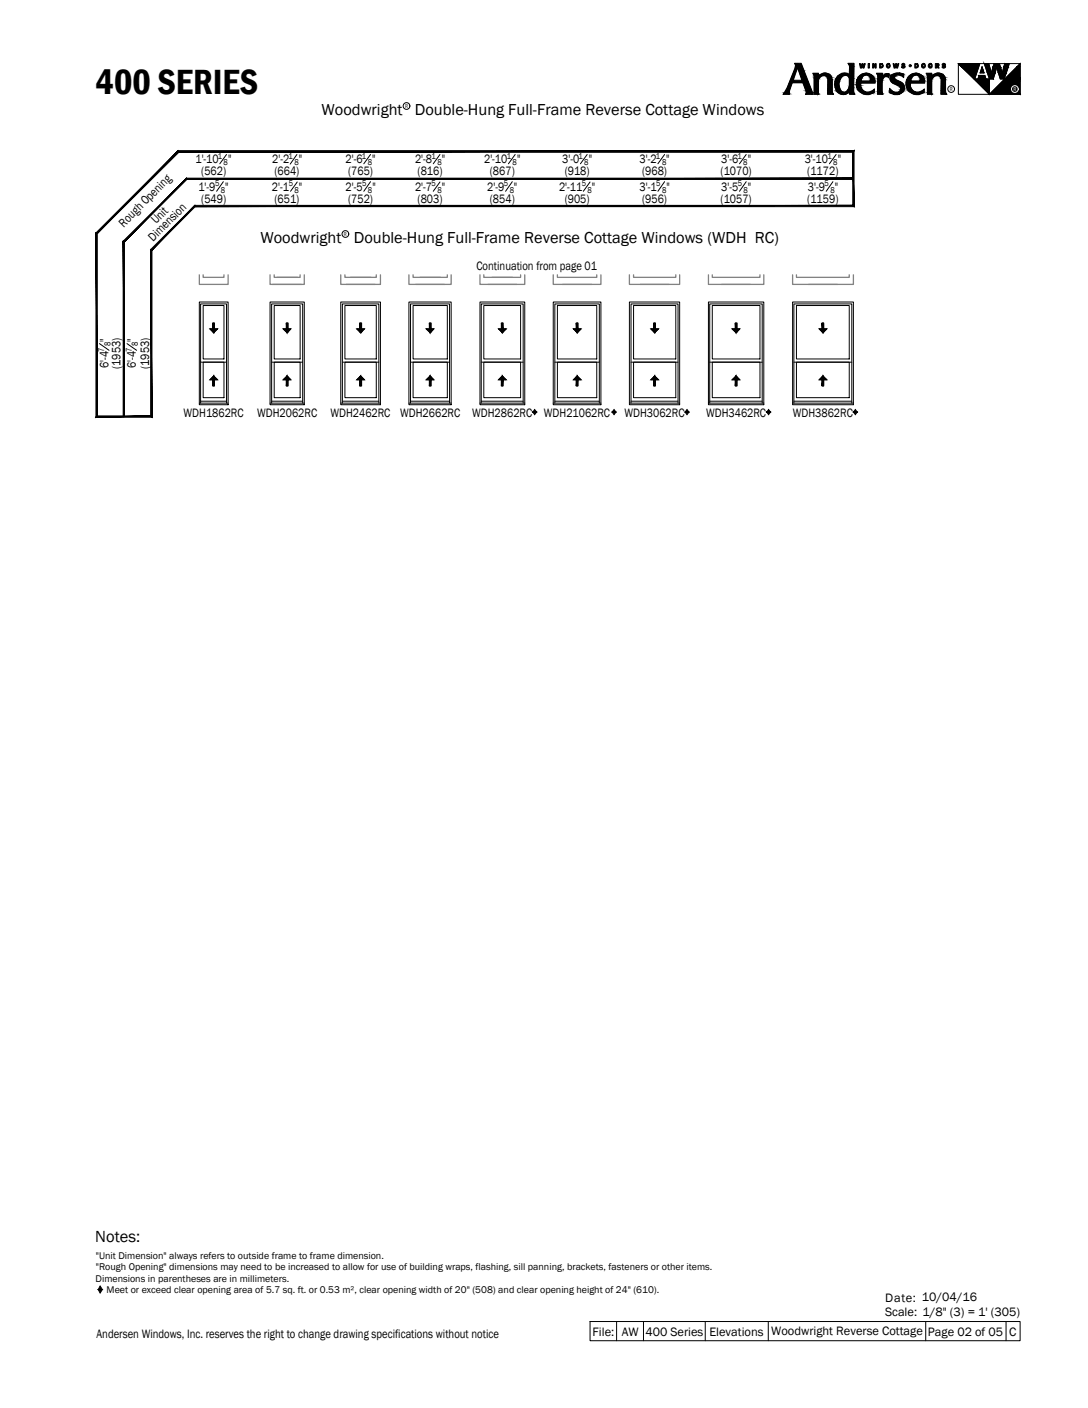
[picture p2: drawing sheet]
<svg xmlns="http://www.w3.org/2000/svg" width="216mm" height="279mm" viewBox="0 0 216 279" stroke-linecap="round" stroke-linejoin="round" font-family="sans-serif">
<defs><g id="words">
<text font-size="7.1" x="19" y="18.7">400 SERIES</text>
<text font-size="3.3" x="18.9" y="246.4">Notes:</text>
<g font-size="3.2">
<text x="63.8" y="22.8">Woodwright</text>
<text x="82.3" y="22.8">Double-Hung Full-Frame Reverse Cottage Windows</text>
<text x="51.7" y="48.2">Woodwright</text>
<text x="70.2" y="48.2">Double-Hung Full-Frame Reverse Cottage Windows (WDH RC)</text>
</g>
<g font-size="2.5">
<text x="38.8" y="32.4">1'-10</text>
<text x="39.9" y="34.8">(562)</text>
<text x="45.3" y="32.4">&quot;</text>
<text x="54" y="32.4">2'-2</text>
<text x="54.5" y="34.8">(664)</text>
<text x="59.3" y="32.4">&quot;</text>
<text x="68.6" y="32.4">2'-6</text>
<text x="69.1" y="34.8">(765)</text>
<text x="73.8" y="32.4">&quot;</text>
<text x="82.4" y="32.4">2'-8</text>
<text x="82.9" y="34.8">(816)</text>
<text x="87.7" y="32.4">&quot;</text>
<text x="96.1" y="32.4">2'-10</text>
<text x="97.2" y="34.8">(867)</text>
<text x="102.6" y="32.4">&quot;</text>
<text x="111.6" y="32.4">3'-0</text>
<text x="112.1" y="34.8">(918)</text>
<text x="116.8" y="32.4">&quot;</text>
<text x="126.9" y="32.4">3'-2</text>
<text x="127.4" y="34.8">(968)</text>
<text x="132.2" y="32.4">&quot;</text>
<text x="143" y="34.8">(1070)</text>
<text x="143.1" y="32.4">3'-6</text>
<text x="148.4" y="32.4">&quot;</text>
<text x="159.7" y="32.4">3'-10</text>
<text x="160.2" y="34.8">(1172)</text>
<text x="166.2" y="32.4">&quot;</text>
<text x="39.4" y="37.8">1'-9</text>
<text x="39.9" y="40.2">(549)</text>
<text x="44.7" y="37.8">&quot;</text>
<text x="54" y="37.8">2'-1</text>
<text x="54.5" y="40.2">(651)</text>
<text x="59.3" y="37.8">&quot;</text>
<text x="68.6" y="37.8">2'-5</text>
<text x="69.1" y="40.2">(752)</text>
<text x="73.9" y="37.8">&quot;</text>
<text x="82.4" y="37.8">2'-7</text>
<text x="82.9" y="40.2">(803)</text>
<text x="87.7" y="37.8">&quot;</text>
<text x="96.7" y="37.8">2'-9</text>
<text x="97.2" y="40.2">(854)</text>
<text x="102" y="37.8">&quot;</text>
<text x="110.9" y="37.8">2'-11</text>
<text x="112.1" y="40.2">(905)</text>
<text x="117.5" y="37.8">&quot;</text>
<text x="126.9" y="37.8">3'-1</text>
<text x="127.4" y="40.2">(956)</text>
<text x="132.3" y="37.8">&quot;</text>
<text x="143" y="40.2">(1057)</text>
<text x="143.1" y="37.8">3'-5</text>
<text x="148.4" y="37.8">&quot;</text>
<text x="160.2" y="40.2">(1159)</text>
<text x="160.3" y="37.8">3'-9</text>
<text x="165.7" y="37.8">&quot;</text>
<text x="24.6" y="45.2" transform="rotate(-45 24.6 45.2)">Rough Opening</text>
<text x="30.4" y="48" transform="rotate(-45 30.4 48)">Dimension</text>
<text x="31" y="44.5" transform="rotate(-45 31 44.5)">Unit</text>
<text x="94.5" y="53.6">Continuation from page 01</text>
<text x="21.5" y="67.8" transform="rotate(-90 21.5 67.8)">&quot;</text>
<text x="27" y="67.8" transform="rotate(-90 27 67.8)">&quot;</text>
<text x="21.5" y="73.1" transform="rotate(-90 21.5 73.1)">6'-4</text>
<text x="23.9" y="73.2" transform="rotate(-90 23.9 73.2)">(1953)</text>
<text x="27" y="73.1" transform="rotate(-90 27 73.1)">6'-4</text>
<text x="29.6" y="73.2" transform="rotate(-90 29.6 73.2)">(1953)</text>
<text x="36.4" y="82.7">WDH1862RC</text>
<text x="51" y="82.7">WDH2062RC</text>
<text x="65.6" y="82.7">WDH2462RC</text>
<text x="79.4" y="82.7">WDH2662RC</text>
<text x="93.7" y="82.7">WDH2862RC</text>
<text x="107.9" y="82.7">WDH21062RC</text>
<text x="123.9" y="82.7">WDH3062RC</text>
<text x="140.1" y="82.7">WDH3462RC</text>
<text x="157.3" y="82.7">WDH3862RC</text>
<text x="175.6" y="258.3">Date: 10/04/16</text>
<text x="175.6" y="261.1">Scale: 1/8&quot; (3) = 1' (305)</text>
<text x="19.2" y="265.6">Andersen Windows, Inc. reserves the right to change drawing specifications without notice</text>
<text x="117.6" y="265">File:</text>
<text x="123.4" y="265">AW</text>
<text x="128.1" y="265">400 Series</text>
<text x="140.8" y="265">Elevations</text>
<text x="153" y="265">Woodwright Reverse Cottage</text>
<text x="184.1" y="265">Page 02 of 05</text>
<text x="200.3" y="265">C</text>
</g>
<g font-size="2">
<text x="19" y="249.9">&quot;Unit Dimension&quot; always refers to outside frame to frame dimension.</text>
<text x="19" y="254.3">Dimensions in parentheses are in millimeters.</text>
<text x="19" y="252.1">&quot;Rough Opening&quot; dimensions may need to be increased to allow for use of building wraps, flashing, sill panning, brackets, fasteners or other items.</text>
<text x="21.2" y="256.5">Meet or exceed clear opening area of 5.7 sq. ft. or 0.53 m², clear opening width of 20&quot; (508) and clear opening height of 24&quot; (610).</text>
</g>
<g font-size="1.7">
<text x="43.2" y="31.5">1</text>
<text x="44.4" y="32.8">8</text>
<text x="57.3" y="31.6">1</text>
<text x="58.4" y="32.8">8</text>
<text x="71.8" y="31.5">1</text>
<text x="73" y="32.8">8</text>
<text x="85.7" y="31.5">1</text>
<text x="86.8" y="32.8">8</text>
<text x="100.6" y="31.5">1</text>
<text x="101.7" y="32.8">8</text>
<text x="114.8" y="31.5">1</text>
<text x="115.9" y="32.8">8</text>
<text x="130.2" y="31.5">1</text>
<text x="131.4" y="32.8">8</text>
<text x="146.4" y="31.5">1</text>
<text x="147.5" y="32.8">8</text>
<text x="164.2" y="31.5">1</text>
<text x="165.3" y="32.8">8</text>
<text x="42.7" y="37">5</text>
<text x="43.8" y="38.2">8</text>
<text x="57.3" y="37">5</text>
<text x="58.4" y="38.2">8</text>
<text x="71.9" y="37">5</text>
<text x="73" y="38.2">8</text>
<text x="85.7" y="37">5</text>
<text x="86.8" y="38.2">8</text>
<text x="100" y="37">5</text>
<text x="101.1" y="38.2">8</text>
<text x="115.4" y="37">5</text>
<text x="116.6" y="38.2">8</text>
<text x="130.2" y="37">5</text>
<text x="131.4" y="38.2">8</text>
<text x="146.4" y="37">5</text>
<text x="147.6" y="38.2">8</text>
<text x="163.6" y="37">5</text>
<text x="164.8" y="38.2">8</text>
<text x="20.7" y="69.8" transform="rotate(-90 20.7 69.8)">7</text>
<text x="21.9" y="68.7" transform="rotate(-90 21.9 68.7)">8</text>
<text x="26.2" y="69.8" transform="rotate(-90 26.2 69.8)">7</text>
<text x="27.4" y="68.7" transform="rotate(-90 27.4 68.7)">8</text>
</g>
<g font-size="1.1">
<text x="80.4" y="21.4">R</text>
<text x="188.5" y="18.1">R</text>
<text x="68.3" y="46.8">R</text>
</g>
<text font-size="1.1" fill="#fafafa" x="201.1" y="18.1">R</text>
</g></defs>
<!-- layer: A-ELEV-GLAZ-SIGHTLINES -->
<g fill="none" stroke="#000" stroke-width=".2">
<path d="M39.6 59.9h5.7v20.4h-5.7zM53.6 59.9h6.8v20.4h-6.8zM67.6 59.9h7.9v20.4h-7.9zM81.1 59.9h8.4v20.4h-8.4zM95.2 59.9h8.9v20.4h-8.9zM109.8 59.9h9.4v20.4h-9.4zM124.9 59.9h10v20.4h-10zM140.6 59.9h11v20.4h-11zM157.3 59.9h12v20.4h-12zM39.6 80h5.7M39.8 80v-19.7h5.2v19.7M39.8 79.6h5.2"/>
<path d="M39.8 71.9h5.2M40.3 71.9h4.1v7h-4.1zM40.3 60.6h4.1v10.6h-4.1zM53.6 80h6.8M53.9 80v-19.7h6.2v19.7M53.9 79.6h6.2M53.9 71.9h6.2M54.4 71.9h5.2v7h-5.2zM54.4 60.6h5.2v10.6h-5.2zM67.6 80h7.9M67.9 80v-19.7h7.3v19.7M67.9 79.6h7.3"/>
<path d="M67.9 71.9h7.3M68.4 71.9h6.3v7h-6.3zM68.4 60.6h6.3v10.6h-6.3zM81.1 80h8.4M81.5 80v-19.7h7.7v19.7M81.5 79.6h7.7M81.5 71.9h7.7M82 71.9h6.8v7h-6.8zM82 60.6h6.8v10.6h-6.8zM95.2 80h8.9M95.5 80v-19.7h8.3v19.7M95.5 79.6h8.3"/>
<path d="M95.5 71.9h8.3M96 71.9h7.3v7h-7.3zM96 60.6h7.3v10.6h-7.3zM109.8 80h9.4M110.1 80v-19.7h8.8v19.7M110.1 79.6h8.8M110.1 71.9h8.8M110.6 71.9h7.8v7h-7.8zM110.6 60.6h7.8v10.6h-7.8zM124.9 80h10M125.2 80v-19.7h9.3v19.7M125.2 79.6h9.3"/>
<path d="M125.2 71.9h9.3M125.7 71.9h8.4v7h-8.4zM125.7 60.6h8.4v10.6h-8.4zM140.6 80h11M140.8 80v-19.7h10.4v19.7M140.8 79.6h10.4M140.8 71.9h10.4M141.3 71.9h9.5v7h-9.5zM141.3 60.6h9.5v10.6h-9.5zM157.3 80h12M157.5 80v-19.7h11.5v19.7M157.5 79.6h11.5"/>
<path d="M157.5 71.9h11.5M158 71.9h10.5v7h-10.5zM158 60.6h10.5v10.6h-10.5z"/>
</g>
<!-- layer: A-ANNO-TEXT -->
<g fill="none" stroke="#000" stroke-width=".2">
<path d="M157.7 12.6h1.3l2.4 6.1h-1.6l.1-.6-.6-1.7h-2.1l-.5 1.5v.8h-1.3l.8-1.3 1.5-3.8 .2-.7zM157.9 12.7h1l2.4 6h-1.4l.1-.6-.6-1.7h-2.2l-.6 1.5v.8h-1.1l.8-1.3 1.5-3.8zM157.9 12.7h1l2.3 5.9h-1.1v-.5l-.7-1.8h-2.3l-.5 1.6-.1 .7h-.8l.6-1.2 1.6-3.8zM158.3 13.4l.8 2.5h-1.7zM158.3 13.1l1 3h-2zM158.3 12.8l1.1 3.3h-2.2zM161.3 14.5h1.1v.5a1.53 1.53 0 0 1 1.7-.5 1.53 1.53 0 0 1 1.1 1.4v2.1l.2 .7h-1.2l.1-2.9a.93 .93 0 0 0-1.1-.8 .93 .93 0 0 0-.8 1.1v2.4l.2 .2h-1.1v-3.6zM161.4 14.6h1l-.1 .6 .5-.4a1.4 1.4 0 0 1 1.5-.1 1.4 1.4 0 0 1 .8 1.2v2.1l.2 .7h-1v-2.9a.99 .99 0 0 0-1.1-.9 .99 .99 0 0 0-.8 1.2v2.6h-.8v-3.6zM161.6 14.7h.6v.7a1.54 1.54 0 0 1 2.8 .1l.2 3.1h-.8v-2.8a1.06 1.06 0 0 0-1.2-1 1.06 1.06 0 0 0-.9 1.3v2.5h-.6zM166.9 15.2a1.02 1.02 0 0 1 1.7 .3v1.6a1.31 1.31 0 0 1-1.5 1.3 2.32 2.32 0 0 1-.2-3.2zM166.9 15.3a.94 .94 0 0 1 1.7 .2v1.6a1.52 1.52 0 0 1-1.1 1.3 1.41 1.41 0 0 1-1.1-1.7l.2-.8zM167 15.4a.87 .87 0 0 1 1.4-.1 2.56 2.56 0 0 1-.6 2.9h-.6a2.01 2.01 0 0 1-.2-2.8z"/>
<path d="M168.3 12.6h1.2l-.1 5.5 .3 .6h-1.1v-.7a1.51 1.51 0 0 1-1.6 .8 1.51 1.51 0 0 1-1.3-1.4 2.04 2.04 0 0 1 .5-2.3 2.04 2.04 0 0 1 2.3-.3l.1-1.6zM168.4 12.7h1l-.1 5.4 .2 .6h-.9v-1.1l-.3 .7a1.5 1.5 0 0 1-2.5-.9 2.02 2.02 0 0 1 .3-2.1 2.02 2.02 0 0 1 2-.6l.5 .2v-1.7zM168.6 12.7h.7v5.4l.1 .5h-.7l.1-1.2-.6 .9a1.46 1.46 0 0 1-2.3-.9 1.96 1.96 0 0 1 2.2-2.7l.6 .3v-1.8zM170.3 15.3a1.84 1.84 0 0 1 2.2-.7 1.84 1.84 0 0 1 1.2 1.9h-2.9a1.51 1.51 0 0 0 .9 1.7 1.51 1.51 0 0 0 1.8-.6v.7a2.22 2.22 0 0 1-3-.1 2.22 2.22 0 0 1-.2-2.9zM170.4 15.3a1.77 1.77 0 0 1 2-.7 1.77 1.77 0 0 1 1.2 1.8h-2.9a1.58 1.58 0 0 0 .9 1.8 1.58 1.58 0 0 0 1.9-.4l-.1 .5a2.15 2.15 0 0 1-2.8-.2 2.15 2.15 0 0 1-.2-2.8zM170.4 15.4a1.7 1.7 0 0 1 2-.7 1.7 1.7 0 0 1 1.1 1.7h-2.8a1.64 1.64 0 0 0 .7 1.8 1.64 1.64 0 0 0 1.9-.2v.3a2.09 2.09 0 0 1-2.7-.2 2.09 2.09 0 0 1-.2-2.7zM170.6 12.6h.1l.2 .6 .2-.6h.2l.1 .6 .1-.6h.2l-.3 .9h-.1l-.2-.6-.1 .6h-.3zM170.6 12.6l.3 .9 .2-.9 .3 .9 .2-.9M171.2 15.1a.89 .89 0 0 1 1.2-.2 .89 .89 0 0 1 .2 1.2l-1.9 .1zM171.2 15a.96 .96 0 0 1 1.3-.1 .96 .96 0 0 1 .2 1.3h-2.1zM171.3 15.2a.84 .84 0 0 1 1-.2 .84 .84 0 0 1 .3 1.1h-1.7zM172.3 12.6h.2v.9h-.2z"/>
<path d="M172.4 12.6v.9M173.2 12.6h.2l.3 .5v-.5h.2v.9h-.2l-.4-.6v.6h-.1zM173.8 12.6v.9l-.5-.9v.9M173.9 14.5h1.2v.7a1.04 1.04 0 0 1 1.4-.5l-.1 .8-.3-.3a.87 .87 0 0 0-1 1v1.9l.2 .6h-1.2l.1-3.5zM174 14.6h1v.8a1.22 1.22 0 0 1 1.4-.7l-.1 .6a.87 .87 0 0 0-1 0 .87 .87 0 0 0-.3 .9v1.9l.1 .6h-.9v-3.5zM174.2 14.7h.7v.9a1.38 1.38 0 0 1 1.2-.9h.2v.5a.94 .94 0 0 0-1 .1 .94 .94 0 0 0-.4 .9l.1 2.4h-.8l.2-3.4zM174.6 12.6h.3a.44 .44 0 0 1 .4 .5 .44 .44 0 0 1-.4 .4h-.3zM174.6 12.7a.45 .45 0 0 1 .6 .4l-.2 .3h-.4zM174.7 12.7a.29 .29 0 0 1 .4 .3 .29 .29 0 0 1-.4 .3zM176 12.8a.33 .33 0 0 1 .5 0 .33 .33 0 0 1-.1 .5 .33 .33 0 0 1-.4-.2zM176 12.7a.42 .42 0 0 1 .6 .1 .42 .42 0 0 1-.1 .6 .42 .42 0 0 1-.6-.2zM176.1 12.7a.29 .29 0 0 1 .3 .3 .29 .29 0 0 1-.3 .3z"/>
<path d="M176.8 15a2.45 2.45 0 0 1 2.6-.3l-.1 .7a1.06 1.06 0 0 0-1.8 0l.2 .3 .8 .4a1.37 1.37 0 0 1 1 1.7 1.37 1.37 0 0 1-1.6 1h-.4l-1-.4v-.9a1.35 1.35 0 0 0 2.1 .5l.1-.6-.7-.5a1.83 1.83 0 0 1-1.4-1.2zM176.8 15a2.52 2.52 0 0 1 2.5-.3v.5a1.2 1.2 0 0 0-1.8 0 .52 .52 0 0 0 .4 .7l.5 .3a1.3 1.3 0 0 1 1 1.5 1.3 1.3 0 0 1-1.5 1h-.4l-.9-.4v-.6a1.4 1.4 0 0 0 2.1 .3v-.6a1.94 1.94 0 0 0-1.5-.9 .96 .96 0 0 1-.4-1.5zM176.9 15a2.51 2.51 0 0 1 2.3-.2v.3a1.28 1.28 0 0 0-1.8 .1 .62 .62 0 0 0 .5 .8l.5 .2a1.24 1.24 0 0 1 .9 1.5 1.24 1.24 0 0 1-1.4 1l-.4-.1a.68 .68 0 0 1-.9-.7 1.29 1.29 0 0 0 2.2 0l.1-.4a.92 .92 0 0 0-.8-.7 2.3 2.3 0 0 1-1.3-.9l-.1-.4zM177.2 12.6h.2l.1 .6 .2-.6h.2l.1 .6 .2-.6h.2l-.3 .9h-.2l-.1-.6-.1 .6h-.3zM177.3 12.6l.2 .9 .3-.9 .2 .9 .3-.9M178.9 12.7a.34 .34 0 0 1 .4-.1 .34 .34 0 0 1 .3 .2l-.5-.1 .1 .2a.35 .35 0 0 1 .3 .5 .35 .35 0 0 1-.6 0v-.1l.2-.1 .3 .1-.1-.2-.4-.2zM179.5 12.8a.24 .24 0 0 0-.2-.1 .24 .24 0 0 0-.2 .2l.4 .2v.2l-.4 .1-.1-.1M180.2 15.3a1.81 1.81 0 0 1 2.1-.7 1.81 1.81 0 0 1 1.2 1.9h-2.8a1.45 1.45 0 0 0 .6 1.6 1.45 1.45 0 0 0 1.8-.1l.3-.4v.7a2.21 2.21 0 0 1-3-.1 2.21 2.21 0 0 1-.2-2.9zM180.3 15.3a1.74 1.74 0 0 1 2-.7 1.74 1.74 0 0 1 1.1 1.8h-2.7a1.55 1.55 0 0 0 .7 1.8 1.55 1.55 0 0 0 1.9-.4v.5a2.15 2.15 0 0 1-2.8-.2 2.15 2.15 0 0 1-.2-2.8zM180.3 15.4a1.65 1.65 0 0 1 2-.8 1.65 1.65 0 0 1 1.1 1.8h-2.9a1.67 1.67 0 0 0 .8 1.8 1.67 1.67 0 0 0 2-.2v.3a2.09 2.09 0 0 1-2.8-.2 2.09 2.09 0 0 1-.2-2.7zM181 15a1.04 1.04 0 0 1 1.3-.1 1.04 1.04 0 0 1 .4 1.2l-.4 .1h-1.8zM181.1 15.1a.9 .9 0 0 1 1.2-.1 .9 .9 0 0 1 .3 1.1l-1.9 .1 .1-.7z"/>
<path d="M181.2 15.2a.81 .81 0 0 1 1-.2 .81 .81 0 0 1 .3 1.1h-1.8zM181.5 12.6h.4a.45 .45 0 0 1 .3 .5 .45 .45 0 0 1-.3 .4h-.4zM181.6 12.7a.45 .45 0 0 1 .6 .4l-.2 .3h-.4zM181.7 12.7a.29 .29 0 0 1 .3 .3 .29 .29 0 0 1-.3 .3zM182.9 12.8a.42 .42 0 0 1 .6 0 .42 .42 0 0 1 0 .6 .42 .42 0 0 1-.6-.1zM183.1 12.7a.29 .29 0 0 1 .3 .3 .29 .29 0 0 1-.3 .3zM183.8 14.5h1.1v.5a1.53 1.53 0 0 1 1.7-.5 1.53 1.53 0 0 1 1 1.4v2.1l.3 .7h-1.2v-2.9a.93 .93 0 0 0-1-.8 .93 .93 0 0 0-.8 1.1v2.4l.1 .2h-1v-3.6zM184 14.6h.8v.6a1.49 1.49 0 0 1 1.7-.7 1.49 1.49 0 0 1 1.1 1.4v2.1l.2 .7h-1v-2.9a.99 .99 0 0 0-1.1-.9 .99 .99 0 0 0-.9 1.2l.1 2.6h-.8v-3.6zM184.1 14.7h.7l-.1 .7a1.54 1.54 0 0 1 2.7 .1l.2 3.1h-.7v-2.8a1.06 1.06 0 0 0-1.2-1 1.06 1.06 0 0 0-.9 1.3v2.5h-.7zM184.3 12.7a.44 .44 0 0 1 .7 .3 .44 .44 0 0 1-.5 .5l-.3-.3zM184.4 12.7a.33 .33 0 0 1 .4 .1 .33 .33 0 0 1 0 .5 .33 .33 0 0 1-.5 0zM184.5 12.7a.29 .29 0 0 1 .3 .3 .29 .29 0 0 1-.3 .3z"/>
<path d="M185.6 12.6l.7 .1 .1 .2-.2 .2 .2 .4h-.3l-.1-.4h-.1v.4h-.3zM185.7 13.1h.3l.2-.4h-.5v.8M185.9 12.7h.1l.1 .2-.2 .1zM186 13.1l.2 .4M187 12.7a.37 .37 0 0 1 .6 .1l-.4-.1v.2a.34 .34 0 0 1 .4 .2 .34 .34 0 0 1-.3 .4 .34 .34 0 0 1-.4-.2h.5v-.1l-.4-.2zM187.5 12.8l-.1-.1-.3 .1v.2l.4 .1a.26 .26 0 0 1-.2 .3 .26 .26 0 0 1-.3-.1M190.2 12.6l6.1 6.1 6.1-6.1v6.1h-12.2zM190.2 12.6h12.2M194.4 12.6l-1 3.1h.6l.3-.7h1.1l.2 .7h.7M194.9 13.3l.4 1.2h-.8zM195.3 12.6l1 3.1M196.2 12.6l.5 1.9 .6-1.9"/>
<path d="M196.3 15.7v3M198.3 12.6l.6 1.9 .5-1.9M200.3 12.6l-1 3.1h-.8l-.7-2.4-.7 2.4h-.8M44.3 36.1l-1.3 1.9M45 30.7l-1.4 1.8M58.9 30.7l-1.3 1.9M59 36.1l-1.3 1.9M73.5 36.1l-1.3 1.9M73.5 30.7l-1.3 1.8M87.3 36.1l-1.3 1.9M87.3 30.7l-1.3 1.8M101.7 36.1l-1.4 1.9"/>
<path d="M102.2 30.7l-1.3 1.8M116.5 30.7l-1.3 1.8M117.1 36.1l-1.3 1.9M131.9 36.1l-1.4 1.9M131.9 30.7l-1.4 1.8M148.1 36.1l-1.4 1.9M148.1 30.7l-1.4 1.8M165.3 36.1l-1.4 1.9M165.9 30.7l-1.3 1.8M19.7 68.2l1.9 1.3M25.2 68.2l1.9 1.3M117.1 262.2h85.3v3.9h-85.3z"/>
<path d="M122.4 262.2v3.9M127.7 262.2v3.9M139.9 262.2v3.9M152.5 262.2v3.9M183.7 262.2v3.9M199.6 262.2v3.9"/>
<circle cx="180.6" cy="13" r=".22"/>
<circle cx="180.6" cy="13" r=".1"/>
<circle cx="183.2" cy="13.1" r=".35"/>
<circle cx="188.7" cy="17.7" r=".67"/>
<circle cx="80.7" cy="21" r=".67"/>
<circle cx="68.5" cy="46.4" r=".67"/>
</g>
<g fill="#000" stroke="#000" stroke-width=".2">
<path d="M163.5 14.7h.4zM166.9 18.6h.9zM166.9 18.6l.5 .1zM175 15.5h.1zM176 14.7h.3zM178.2 14.6l.1 .1zM181.7 18.6h.6zM181.7 18.6l.2 .1zM183.1 18.1l.2-.1zM186 14.7h.4zM193.3 15.7h3v3zM202.4 12.6v.7h-.6z"/>
<path d="M156.1 18l.4 .3v-.3zM156.1 18l.4 .3h-.6z"/>
<path d="M155.9 18.3l.6 .1v-.1zM155.9 18.3l.6 .1h-.7z"/>
<path d="M155.8 18.4l.7 .2v-.2zM155.8 18.4l.7 .2h-.8z"/>
<path d="M156.1 17.9h.5zM156.1 17.9l.4 .1z"/>
<path d="M156.3 17.4l.3 .5 .1-.5zM156.3 17.4l.3 .5h-.5z"/>
<path d="M156.8 16.3l-.1 1.1 .4-1.1zM156.8 16.3l-.1 1.1h-.4z"/>
<path d="M157.9 13.6l-.7 2.5 .8-2.5zM157.9 13.6l-.7 2.5h-.3z"/>
<path d="M157.9 13.3l.1 .3 .1-.3zM157.9 13.3l.1 .3h-.1z"/>
<path d="M158 12.9l.1 .4 .1-.4zM158 12.9l.1 .4h-.2z"/>
<path d="M158 12.8l.2 .1 .1-.1zM158 12.8l.2 .1h-.2z"/>
<path d="M158 12.7l.9 .1zM158 12.7l.9 .1z"/>
<path d="M158.3 12.8l.7 .1-.1-.1zM158.3 12.8l.7 .1h-.6z"/>
<path d="M158.4 12.9l.9 .7-.3-.7zM158.4 12.9l.9 .7h-.8z"/>
<path d="M158.5 13.6l.8 .3v-.3zM158.5 13.6l.8 .3h-.7z"/>
<path d="M158.6 13.9l1.6 2.2-.9-2.2zM158.6 13.9l1.6 2.2h-.8z"/>
<path d="M156.9 16.1l3.4 .2-.1-.2zM156.9 16.1l3.4 .2h-3.5z"/>
<path d="M159.4 16.3l1.6 1.8-.7-1.8zM159.4 16.3l1.6 1.8h-.9z"/>
<path d="M160.1 18.1l1 .2-.1-.2zM160.1 18.1l1 .2h-1z"/>
<path d="M160.1 18.3l1.1 .2-.1-.2zM160.1 18.3l1.1 .2h-1.1z"/>
<path d="M160.1 18.5l1.1 .1v-.1zM160.1 18.5l1.1 .1h-1.1z"/>
<path d="M161.6 14.7l.6 .1v-.1zM161.6 14.7l.6 .1h-.6z"/>
<path d="M161.6 14.8l.6 .3v-.3zM161.6 14.8l.6 .3h-.5z"/>
<path d="M161.7 15.1l.5 .3v-.3zM161.7 15.1l.5 .3h-.5z"/>
<path d="M161.7 18.4l.6 .2-.1-.2zM161.7 18.4l.6 .2h-.6z"/>
<path d="M161.7 16.1l.5 2.3 .1-2.3zM161.7 16.1l.5 2.3h-.5z"/>
<path d="M161.7 15.6l.6 .5 .1-.5zM161.7 15.6l.6 .5h-.6z"/>
<path d="M161.7 15.4l.7 .2 .2-.2zM161.7 15.4l.7 .2h-.7z"/>
<path d="M162.4 15.2l.2 .2v-.2zM162.2 15.4l.2-.2 .2 .2z"/>
<path d="M162.7 15l-.1 .2 .4-.2zM162.4 15.2l.3-.2-.1 .2z"/>
<path d="M163.2 14.7h1zM163.2 14.7h1z"/>
<path d="M162.8 14.9h.5zM162.8 14.9h.6z"/>
<path d="M162.8 14.9h.5zM162.8 14.9l.2 .1z"/>
<path d="M162.9 14.8h.5zM162.9 14.8l.5 .1z"/>
<path d="M163.5 14.7h.7zM163.2 14.7h1z"/>
<path d="M163.2 14.7l1.3 .1zM162.9 14.8l.3-.1 1.3 .1z"/>
<path d="M162.9 14.8h1.7zM162.9 14.8h1.7z"/>
<path d="M163.4 14.8l1.2 .1zM163.4 14.8l1.2 .1z"/>
<path d="M163.6 14.9h1zM163.6 14.9h1z"/>
<path d="M163.8 14.9l.9 .1-.1-.1zM163.8 14.9l.9 .1z"/>
<path d="M164 15l.8 .1zM164 15l.8 .1z"/>
<path d="M164.1 15.1l.8 .2-.1-.2zM164.1 15.1l.8 .2h-.7z"/>
<path d="M164.2 15.3l.8 .1-.1-.1zM164.2 15.3l.8 .1h-.7z"/>
<path d="M164.3 15.4l.7 .1v-.1zM164.3 15.4l.7 .1h-.7z"/>
<path d="M164.3 15.5l.7 .3v-.3zM164.3 15.5l.7 .3h-.6z"/>
<path d="M164.4 15.8l.6 .1zM164.4 15.8l.6 .1z"/>
<path d="M164.4 15.9l.6 2.1v-2.1zM164.4 15.9l.6 2.1h-.6z"/>
<path d="M164.4 18l.7 .5-.1-.5zM164.4 18l.7 .5h-.7z"/>
<path d="M164.4 18.5l.8 .1-.1-.1zM164.4 18.5l.8 .1h-.8z"/>
<path d="M165.7 16.7l.7 .1v-.1zM165.7 16.7l.7 .1h-.7z"/>
<path d="M165.7 16.8l.8 .6-.1-.6zM165.7 16.8l.8 .6h-.6z"/>
<path d="M165.9 15.9l.6 .3v-.3zM165.9 15.9l.6 .3h-.7z"/>
<path d="M165.8 16.2l.6 .5 .1-.5zM165.8 16.2l.6 .5h-.7z"/>
<path d="M165.9 17.4h.6zM165.9 17.4h.6z"/>
<path d="M165.9 17.4l.8 .6-.2-.6zM165.9 17.4l.8 .6h-.6z"/>
<path d="M166 15.7l.5 .2 .2-.2zM166 15.7l.5 .2h-.6z"/>
<path d="M166.1 18l.7 .1-.1-.1zM166.1 18l.7 .1h-.5z"/>
<path d="M166.3 18.1l.8 .2-.3-.2zM166.3 18.1l.8 .2h-.6z"/>
<path d="M166.3 15.2h.6zM166.3 15.2h.6z"/>
<path d="M166.3 15.2l.4 .5 .2-.5zM166.3 15.2l.4 .5h-.7z"/>
<path d="M166.5 18.3l.6 .1zM166.5 18.3l.6 .1z"/>
<path d="M166.6 18.4l.8 .1zM166.6 18.4l.8 .1z"/>
<path d="M166.7 14.9h.6zM166.7 14.9h.7z"/>
<path d="M166.7 14.9l.2 .3 .4-.3zM166.3 15.2l.4-.3 .2 .3z"/>
<path d="M166.7 18.5h.8zM166.7 18.5h.8z"/>
<path d="M166.9 14.8h.9zM166.7 14.9h.7z"/>
<path d="M166.9 18.5l.9 .1zM166.9 18.5l.9 .1z"/>
<path d="M167.6 14.6l.4 .1zM167.1 14.7h.9z"/>
<path d="M167.1 14.7h1zM167.1 14.7h1z"/>
<path d="M166.7 18.5h1.3zM166.7 18.5h1.1z"/>
<path d="M167.6 18.5h.4zM167.5 18.5h.5z"/>
<path d="M167.1 14.7l1.2 .1-.2-.1zM166.9 14.8l.2-.1 1.2 .1z"/>
<path d="M167.8 18.4h.3zM167.6 18.5h.4z"/>
<path d="M168 18.3l.1 .1 .1-.1zM168 18.3l.1 .1h-.3z"/>
<path d="M167.8 14.8l.7 .1zM167.8 14.8l.7 .1z"/>
<path d="M168.1 18.1l.1 .2 .1-.2zM168 18.3l.1-.2 .1 .2z"/>
<path d="M168.3 14.9l.3 .1zM168.3 14.9l.3 .1z"/>
<path d="M168.5 17.7l-.2 .4zM168.5 17.7l-.4 .4z"/>
<path d="M168.7 15h.6zM168.7 15h.6z"/>
<path d="M168.4 15h.3zM168.4 15h.3z"/>
<path d="M168.6 17.4h.1zM168.6 17.4h.2z"/>
<path d="M168.6 17.4v.3l.1-.3zM168.6 17.4l-.1 .3z"/>
<path d="M168.8 17.4h.5zM168.8 17.4h.5z"/>
<path d="M168.6 15.5l.7 1.6v-1.6zM168.6 15.5l.7 1.6h-.7z"/>
<path d="M168.6 17.1l.7 .3v-.3zM168.6 17.1l.7 .3h-.7z"/>
<path d="M168.8 17.4l.5 .7v-.7zM168.8 17.4l.5 .7h-.6z"/>
<path d="M168.7 18.1l.6 .4v-.4zM168.7 18.1l.6 .4h-.6z"/>
<path d="M168.6 12.7l.7 .1zM168.6 12.7l.7 .1z"/>
<path d="M168.6 12.8l.7 .4v-.4zM168.6 12.8l.7 .4h-.6z"/>
<path d="M168.7 13.2l.6 1.8v-1.8zM168.7 13.2l.6 1.8h-.6z"/>
<path d="M168.4 15l.9 .2v-.2zM168.4 15l.9 .2h-.8z"/>
<path d="M168.5 15.2l.8 .3v-.3zM168.5 15.2l.8 .3h-.7z"/>
<path d="M168.7 18.5l.7 .1-.1-.1zM168.7 18.5l.7 .1h-.7z"/>
<path d="M170 16.3h3.5zM170 16.3h3.5z"/>
<path d="M170 16.9l.7 .4-.1-.4zM170 16.9l.7 .4h-.6z"/>
<path d="M170.6 18.1h.6zM170.6 18.1h.6z"/>
<path d="M170 16.4l.7 .4v-.4zM170 16.4l.7 .4h-.7z"/>
<path d="M170 16.8l.6 .1 .1-.1zM170 16.8l.6 .1h-.6z"/>
<path d="M170.2 15.9l.4 .3 .1-.3zM170.2 15.9l.4 .3h-.6z"/>
<path d="M170.1 17.3h.6zM170.1 17.3h.6z"/>
<path d="M170.2 17.3l.7 .4-.2-.4zM170.2 17.3l.7 .4h-.6z"/>
<path d="M170.4 15.5l.3 .4 .2-.4zM170.4 15.5l.3 .4h-.5z"/>
<path d="M170.3 17.7l.6 .1zM170.3 17.7l.6 .1z"/>
<path d="M170.4 17.8l.8 .3-.3-.3zM170.4 17.8l.8 .3h-.6z"/>
<path d="M170.4 15.4l.5 .1 .1-.1zM170.4 15.4l.5 .1h-.5z"/>
<path d="M170.7 15l.3 .4 .2-.4zM170.7 15l.3 .4h-.6z"/>
<path d="M170.6 18.1l1 .2-.4-.2zM170.6 18.1l1 .2h-.7z"/>
<path d="M170.9 15h.4zM170.7 15h.5z"/>
<path d="M171.1 14.8l.2 .2 .2-.2zM170.9 15l.2-.2 .2 .2z"/>
<path d="M170.9 18.3h.9zM170.9 18.3h.9z"/>
<path d="M171 18.3l1 .1zM171 18.3l1 .1z"/>
<path d="M171.3 14.7l.2 .1 .5-.1zM171.3 14.7l.2 .1h-.4z"/>
<path d="M171.8 18.6l.2 .1zM171.8 18.6h.7z"/>
<path d="M171.9 14.7h.5zM171.4 14.7h1z"/>
<path d="M171.4 14.7h1zM171.3 14.7h1.1z"/>
<path d="M171.3 14.7h1.2zM171.3 14.7h1.2z"/>
<path d="M172.4 18.4h.6zM172.4 18.4h.6z"/>
<path d="M171.1 18.4h1.3zM171.1 18.4h1.3z"/>
<path d="M172 14.7l.6 .1zM172 14.7l.6 .1z"/>
<path d="M172.3 14.8l.5 .1zM172.3 14.8l.5 .1z"/>
<path d="M171.4 18.5h1.2zM171.4 18.5l1.1 .1z"/>
<path d="M172.5 14.9l.5 .1zM172.5 14.9l.5 .1z"/>
<path d="M172.8 16.1h.7zM172.8 16.1h.7z"/>
<path d="M171.3 18.5h1.6zM171.3 18.5h1.3z"/>
<path d="M172.6 15l.6 .2-.2-.2zM172.6 15l.6 .2h-.5z"/>
<path d="M171.1 18.4h1.9zM171.1 18.4l1.8 .1z"/>
<path d="M172.7 15.2l.6 .2-.1-.2zM172.7 15.2l.6 .2h-.5z"/>
<path d="M172.8 18.3h.4zM172.4 18.4h.6z"/>
<path d="M172.8 15.4l.6 .2-.1-.2zM172.8 15.4l.6 .2h-.6z"/>
<path d="M173.3 18.1v.2zM172.9 18.3l.4-.2v.2z"/>
<path d="M172.9 18.3h.4zM172.8 18.3h.4z"/>
<path d="M172.8 15.6l.7 .3-.1-.3zM172.8 15.6l.7 .3h-.6z"/>
<path d="M172.9 15.9l.6 .2v-.2zM172.9 15.9l.6 .2h-.7z"/>
<path d="M172.8 16.1l.7 .1v-.1zM172.8 16.1l.7 .1h-.8z"/>
<path d="M172.7 16.2h.8zM172.5 16.2h1z"/>
<path d="M170 16.2l3.5 .1zM170 16.2l3.5 .1z"/>
<path d="M170 16.3l3.5 .1zM170 16.3l3.5 .1z"/>
<path d="M174.2 14.7l.7 .1zM174.2 14.7l.7 .1z"/>
<path d="M174.2 14.8l.7 .4v-.4zM174.2 14.8l.7 .4h-.5z"/>
<path d="M174.4 15.2l.5 .4v-.4zM174.4 15.2l.5 .4h-.6z"/>
<path d="M174.3 16.2l.6 2v-2zM174.3 16.2l.6 2h-.6z"/>
<path d="M174.3 18.2l.7 .3-.1-.3zM174.3 18.2l.7 .3h-.8z"/>
<path d="M174.3 15.9l.6 .3 .1-.3zM174.3 15.9l.6 .3h-.6z"/>
<path d="M174.2 18.5l.8 .1v-.1zM174.2 18.5l.8 .1h-.8z"/>
<path d="M174.3 15.6l.7 .3 .1-.3zM174.3 15.6l.7 .3h-.7z"/>
<path d="M175.3 15.2l-.2 .3zM175.3 15.2l-.3 .3z"/>
<path d="M175.4 15h.4zM175.4 15h.4z"/>
<path d="M175.4 15.1l-.1 .1 .3-.1zM175.4 15.1l-.1 .1z"/>
<path d="M175.4 15h.4zM175.4 15l.2 .1z"/>
<path d="M176.1 14.7h.2zM176 14.7h.3zM175.9 14.7h.4z"/>
<path d="M175.4 15h.9zM175.4 15h.9z"/>
<path d="M175.8 15h.5zM175.8 15h.5z"/>
<path d="M175.9 15l.4 .1zM175.9 15l.4 .1z"/>
<path d="M176.1 15.1l.2 .1zM176.1 15.1l.2 .1z"/>
<path d="M175.9 14.7h.4zM175.9 14.7h.4z"/>
<path d="M175.9 14.7l.4 .1v-.1zM175.6 14.8l.3-.1 .4 .1z"/>
<path d="M175.6 14.8l.7 .2v-.2zM175.4 15l.2-.2 .7 .2z"/>
<path d="M176.6 17.9l.2 .1zM176.6 17.9l.2 .1h-.2z"/>
<path d="M176.6 18l.6 .3zM176.6 18l.6 .3h-.6z"/>
<path d="M176.6 18.3h.7zM176.6 18.3h.7z"/>
<path d="M176.6 18.3l.9 .1zM176.6 18.3l.9 .1z"/>
<path d="M176.8 15.2l.5 .2v-.2zM176.8 15.2l.5 .2h-.5zM176.8 15.4h.5zM176.8 15.4h.5z"/>
<path d="M176.8 15.4l.6 .1-.1-.1zM176.8 15.4l.6 .1h-.7z"/>
<path d="M176.8 15.2h.6zM176.8 15.2h.5z"/>
<path d="M176.7 15.5l.7 .1zM176.7 15.5l.7 .1z"/>
<path d="M176.7 15.6l.8 .1-.1-.1zM176.7 15.6l.8 .1h-.7z"/>
<path d="M177 15h.5zM176.9 15h.6z"/>
<path d="M176.9 15l.5 .2 .1-.2zM176.9 15l.5 .2h-.6z"/>
<path d="M176.8 15.7l.8 .2-.1-.2zM176.8 15.7l.8 .2h-.8z"/>
<path d="M177 14.9l.5 .1 .1-.1zM177 14.9l.5 .1h-.5z"/>
<path d="M177.1 14.9h.6zM177 14.9h.6z"/>
<path d="M176.8 15.9h.9zM176.8 15.9h.9z"/>
<path d="M176.8 15.9l1.1 .1-.2-.1zM176.8 15.9l1.1 .1h-1.1z"/>
<path d="M176.8 18.4h.9zM176.8 18.4h.9z"/>
<path d="M176.8 18.4l1.1 .1zM176.8 18.4l1.1 .1z"/>
<path d="M177.2 14.8h.6zM177.1 14.9h.6z"/>
<path d="M176.8 16l1.3 .1-.2-.1zM176.8 16l1.3 .1h-1.2z"/>
<path d="M177.3 14.8h.6zM177.2 14.8h.6z"/>
<path d="M176.9 16.1l1.5 .1-.3-.1zM176.9 16.1l1.5 .1h-1.4z"/>
<path d="M177.4 14.8h.8zM177.3 14.8h.6z"/>
<path d="M177.7 18.7h.5zM177.7 18.7h.4zM177.7 18.7h.4z"/>
<path d="M177.5 18.6h.7zM177.5 18.6l.7 .1z"/>
<path d="M178.1 14.7h.4zM177.9 14.7h.6z"/>
<path d="M177 16.2h1.5zM177 16.2h1.5z"/>
<path d="M177.1 16.2l1.6 .2-.2-.2zM177.1 16.2l1.6 .2h-1.5z"/>
<path d="M177.2 18.5l1.3 .1zM177.2 18.5l1.3 .1z"/>
<path d="M177.3 18.6h1.2zM177.3 18.6h.9z"/>
<path d="M177.9 14.7h.7zM177.9 14.7h.7z"/>
<path d="M177.9 14.7h1zM177.5 14.7h1.4zM177.5 14.7h1.4zM177.5 14.7h1.4z"/>
<path d="M177.2 16.4h1.5zM177.2 16.4h1.5z"/>
<path d="M177 18.5h1.7zM177 18.5h1.5z"/>
<path d="M177.3 16.4l1.6 .2-.2-.2zM177.3 16.4l1.6 .2h-1.4z"/>
<path d="M178.2 18.4l.5 .1zM178.2 18.4l.5 .1z"/>
<path d="M178.2 18.5h.5zM177.9 18.5h.8z"/>
<path d="M178.4 18.3h.4zM178.2 18.4h.5z"/>
<path d="M177.5 14.7l1.6 .1zM177.4 14.8h1.7z"/>
<path d="M177.5 16.6l1.6 .1-.2-.1zM177.5 16.6l1.6 .1z"/>
<path d="M178.6 18.2l.2 .1 .2-.1zM178.4 18.3l.2-.1 .2 .1z"/>
<path d="M178.2 14.8h1zM178.2 14.8h1z"/>
<path d="M177.9 16.7l1.3 .1-.1-.1zM177.9 16.7l1.3 .1h-1.1z"/>
<path d="M178.7 18.1l.3 .1 .1-.1zM178.6 18.2l.1-.1 .3 .1zM178.6 18.2h.4zM178.6 18.2h.4z"/>
<path d="M178.4 14.8h.8zM178.4 14.8h.8z"/>
<path d="M178.5 14.8l.7 .1v-.1zM178.5 14.8l.7 .1z"/>
<path d="M178.8 14.9l.4 .1zM178.8 14.9l.4 .1z"/>
<path d="M179.1 15l.1 .1zM179.1 15l.1 .1z"/>
<path d="M178.1 16.8l1.2 .1-.1-.1zM178.1 16.8l1.2 .1z"/>
<path d="M178.8 17.9l.4 .1v-.1zM178.8 17.9l.4 .1h-.4z"/>
<path d="M178.8 18h.4zM178.8 18l.3 .1z"/>
<path d="M178.4 16.9l.9 .1zM178.4 16.9l.9 .1z"/>
<path d="M178.6 17l.7 .1v-.1zM178.6 17l.7 .1h-.6z"/>
<path d="M178.7 17.1l.6 .1zM178.7 17.1l.6 .1z"/>
<path d="M178.7 17.2l.6 .1v-.1zM178.7 17.2l.6 .1h-.5z"/>
<path d="M178.8 17.3l.5 .1v-.1zM178.8 17.3l.5 .1h-.4z"/>
<path d="M178.9 17.4l.4 .1zM178.9 17.4l.4 .1z"/>
<path d="M178.9 17.5l.4 .2v-.2zM178.9 17.5l.4 .2h-.4z"/>
<path d="M178.9 17.7l.4 .1zM178.9 17.7l.4 .1z"/>
<path d="M178.9 17.8l.3 .1 .1-.1zM178.9 17.8l.3 .1h-.4z"/>
<path d="M180 16.3h3.4zM180 16.3h3.4z"/>
<path d="M180 16.4l.5 .4v-.4zM180 16.4l.5 .4h-.6z"/>
<path d="M179.9 16.8l.6 .1v-.1zM179.9 16.8l.6 .1h-.5z"/>
<path d="M180 16.9l.6 .4-.1-.4zM180 16.9l.6 .4h-.6z"/>
<path d="M180.5 18.1h.6zM180.5 18.1h.6z"/>
<path d="M180 17.3h.6zM180 17.3h.6z"/>
<path d="M180 17.3l.8 .4-.2-.4zM180 17.3l.8 .4h-.6z"/>
<path d="M180.1 15.9l.4 .3 .2-.3zM180.1 15.9l.4 .3h-.5z"/>
<path d="M180.2 15.5l.5 .4v-.4zM180.2 15.5l.5 .4h-.6z"/>
<path d="M180.2 17.7l.6 .1zM180.2 17.7l.6 .1z"/>
<path d="M180.2 17.8l.9 .3-.3-.3zM180.2 17.8l.9 .3h-.6z"/>
<path d="M180.3 15.4l.4 .1 .1-.1zM180.3 15.4l.4 .1h-.5z"/>
<path d="M180.6 15l.2 .4 .2-.4zM180.6 15l.2 .4h-.5z"/>
<path d="M180.5 18.1l.9 .2-.3-.2zM180.5 18.1l.9 .2h-.6z"/>
<path d="M181.2 14.7h1.1zM181.2 14.7h1.1z"/>
<path d="M180.7 15h.5zM180.6 15h.4z"/>
<path d="M181 14.8l.2 .2 .2-.2zM180.7 15l.3-.2 .2 .2z"/>
<path d="M180.8 18.3h.9zM180.8 18.3h.9z"/>
<path d="M180.9 18.3l1 .1zM180.9 18.3l1 .1z"/>
<path d="M181.7 14.7h.6zM181.2 14.7h1.1z"/>
<path d="M181.2 14.7l.2 .1 .5-.1zM181 14.8l.2-.1 .2 .1z"/>
<path d="M181 18.4h1.2zM181 18.4h1.2z"/>
<path d="M181.2 14.7h1.2zM181.2 14.7h1.2z"/>
<path d="M181.9 14.7l.6 .1-.1-.1zM181.9 14.7l.6 .1z"/>
<path d="M182.2 14.8l.5 .1zM182.2 14.8l.5 .1z"/>
<path d="M181.3 18.5h1.3zM181.3 18.5l1 .1z"/>
<path d="M182.3 14.9l.6 .1zM182.3 14.9l.6 .1z"/>
<path d="M182.7 16.1h.7zM182.7 16.1h.7z"/>
<path d="M181.2 18.5h1.6zM181.2 18.5h1.4z"/>
<path d="M182.5 15l.6 .2-.2-.2zM182.5 15l.6 .2h-.5z"/>
<path d="M182.3 18.4h.6zM182.2 18.4h.7z"/>
<path d="M181 18.4h1.9zM181 18.4l1.8 .1z"/>
<path d="M182.6 15.2l.6 .2-.1-.2zM182.6 15.2l.6 .2h-.5z"/>
<path d="M182.7 18.3h.4zM182.3 18.4h.6z"/>
<path d="M182.7 15.4l.6 .2-.1-.2zM182.7 15.4l.6 .2h-.6z"/>
<path d="M182.7 15.6l.6 .3v-.3zM182.7 15.6l.6 .3h-.5z"/>
<path d="M183.1 18.1l.2 .2v-.2zM182.8 18.3l.3-.2 .2 .2z"/>
<path d="M182.8 18.3h.5zM182.7 18.3h.4z"/>
<path d="M182.8 15.9l.6 .2-.1-.2zM182.8 15.9l.6 .2h-.7z"/>
<path d="M182.7 16.1l.7 .1v-.1zM182.6 16.2l.1-.1 .7 .1z"/>
<path d="M182.6 16.2h.8zM182.3 16.2h1.1z"/>
<path d="M180 16.2l3.4 .1zM180 16.2l3.4 .1z"/>
<path d="M180 16.3l3.4 .1zM180 16.3l3.4 .1z"/>
<path d="M184.1 15.1l.6 .3v-.3zM184.1 15.1l.6 .3h-.6z"/>
<path d="M184.1 14.7l.7 .1v-.1zM184.1 14.7l.7 .1h-.7z"/>
<path d="M184.1 14.8l.6 .3 .1-.3zM184.1 14.8l.6 .3h-.6z"/>
<path d="M184.1 16.1l.7 2.3v-2.3zM184.1 16.1l.7 2.3h-.7z"/>
<path d="M184.1 18.4l.7 .2v-.2zM184.1 18.4l.7 .2h-.7z"/>
<path d="M184.1 15.6l.7 .5v-.5zM184.1 15.6l.7 .5h-.7z"/>
<path d="M184.1 15.4l.7 .2 .2-.2zM184.1 15.4l.7 .2h-.7z"/>
<path d="M184.9 15.2l.1 .2 .1-.2zM184.7 15.4l.2-.2 .1 .2z"/>
<path d="M185.2 15l-.1 .2 .4-.2zM184.9 15.2l.3-.2-.1 .2z"/>
<path d="M185.7 14.7h1zM185.7 14.7h1z"/>
<path d="M185.3 14.9h.5zM185.3 14.9l.2 .1z"/>
<path d="M185.3 14.9h.6zM185.3 14.9h.5z"/>
<path d="M185.3 14.8h.6zM185.3 14.8l.6 .1z"/>
<path d="M186 14.7h.7zM185.7 14.7h1z"/>
<path d="M185.7 14.7l1.3 .1-.3-.1zM185.4 14.8l.3-.1 1.3 .1z"/>
<path d="M185.4 14.8h1.7zM185.3 14.8h1.8z"/>
<path d="M185.9 14.8l1.2 .1zM185.9 14.8l1.2 .1z"/>
<path d="M186 14.9h1.1zM186 14.9h1.1z"/>
<path d="M186.3 14.9l.9 .1-.1-.1zM186.3 14.9l.9 .1z"/>
<path d="M186.5 15l.8 .1zM186.5 15l.8 .1z"/>
<path d="M186.6 15.1l.8 .2-.1-.2zM186.6 15.1l.8 .2h-.7z"/>
<path d="M186.7 15.3l.7 .1v-.1zM186.7 15.3l.7 .1h-.6z"/>
<path d="M186.8 15.4l.6 .1v-.1zM186.8 15.4l.6 .1h-.6z"/>
<path d="M186.8 15.5l.7 .3-.1-.3zM186.8 15.5l.7 .3h-.6z"/>
<path d="M186.9 15.8l.6 .1zM186.9 15.8l.6 .1z"/>
<path d="M186.9 15.9l.6 2.1v-2.1zM186.9 15.9l.6 2.1h-.6z"/>
<path d="M186.9 18l.7 .5-.1-.5zM186.9 18l.7 .5h-.7z"/>
<path d="M186.9 18.5l.7 .1v-.1zM186.9 18.5l.7 .1h-.7z"/>
<path d="M190.2 12.6l3.2 3.1 1-3.1zM190.2 12.6l3.2 3.1z"/>
<path d="M194.9 13.3l.4 1.2zM194.9 13.3l.4 1.2h-.8z"/>
<path d="M194.3 15l1.3 .7-.2-.7zM194.3 15l1.3 .7h-1.6z"/>
<path d="M195.3 12.6l1.4 1.9-.5-1.9zM195.3 12.6l1.4 1.9h-.7z"/>
<path d="M196 14.5l1.1 1.2 .4-1.2zM196 14.5l1.1 1.2h-.8z"/>
<path d="M197 13.3l.5 1.2 .3-1.2zM197 13.3l.5 1.2h-.8z"/>
<path d="M197.3 12.6l1.3 .7-.3-.7zM197.3 12.6l1.3 .7h-1.6z"/>
<path d="M197.8 13.3l1.1 1.2-.3-1.2zM197.8 13.3l1.1 1.2h-.8z"/>
<path d="M198.1 14.5l1.2 1.2 .4-1.2zM198.1 14.5l1.2 1.2h-.8z"/>
<path d="M199.2 13.3l.5 1.2 .4-1.2zM199.2 13.3l.5 1.2h-.8z"/>
<path d="M199.4 12.6l.7 .7 .2-.7zM199.4 12.6l.7 .7h-.9z"/>
<path d="M201.8 13.3l.6 2.4v-2.4zM199.4 15.7l2.4-2.4 .6 2.4z"/>
<path d="M199.4 15.7l3 3v-3zM199.4 15.7l3 3h-6.1z"/>
<path d="M37.1 35.6h132.2v-.2zM37 35.4h132.3l-132.2 .2zM37 35.4l-12.3 12.6 12.4-12.4zM24.4 47.9l12.6-12.5-12.3 12.6zM24.4 47.9l.3 34.8v-34.7zM24.4 47.9l.3 34.8h-.3z"/>
<path d="M29.9 49.5v33l.3 .3zM29.9 49.5l.3 .1v33.2zM29.9 49.5l.3 .1 8.5-8.8zM38.7 40.8v.2l-8.5 8.6zM38.7 40.8v.2l130.5-.2zM38.7 41l130.5-.2 .3 .2zM169.2 30.2v10.6l.3 .2zM169.5 29.9v11.1l-.3-10.8zM35.5 30.2h133.7l.3-.3zM35.4 29.9h134.1l-134 .3zM35.4 29.9l-16.1 16.4 16.2-16.1zM35.4 29.9l-16.1 16.4-.3-.1zM19 46.2l.3 36.3v-36.2zM19 46.2l.3 36.3-.3 .3zM19.3 82.5l-.3 .3 10.9-.3zM19 82.8l10.9-.3 .3 .3z"/>
<path d="M106.1 81.3l.4 .5h-.8zM105.7 81.8l.4 .5 .4-.5z"/>
<path d="M121.8 81.3l.4 .5h-.7zM121.5 81.8l.3 .5 .4-.5z"/>
<path d="M136.3 81.3l.4 .5h-.8zM135.9 81.8l.4 .5 .4-.5z"/>
<path d="M152.5 81.3l.4 .5h-.8zM152.1 81.8l.4 .5 .4-.5z"/>
<path d="M169.7 81.3l.4 .5h-.8zM169.3 81.8l.4 .5 .4-.5z"/>
<path d="M19.9 255.2l.4 .7h-.8zM19.5 255.9l.4 .7 .4-.7z"/>
</g>
<circle cx="201.4" cy="17.7" r=".67" fill="none" stroke="#fafafa" stroke-width=".2"/>
<!-- layer: A-ELEV-GLAZ-OPERATION -->
<g fill="#000" stroke="#000" stroke-width=".2">
<path d="M41.6 75.4l.6-.6v.6zM41.6 65.3h.6v.5zM42.5 74.8l.7 .6h-.7zM42.5 65.3h.7l-.7 .6zM56.2 75.4l.6-.6v.6zM56.2 65.3h.6v.5zM57.1 74.8l.6 .6h-.6zM57.1 65.3h.6l-.6 .6zM70.8 75.4l.6-.6v.6zM70.8 65.3h.6v.5zM71.7 74.8l.6 .6h-.6zM71.7 65.3h.6l-.6 .6z"/>
<path d="M84.6 75.4l.6-.6v.6zM84.6 65.3h.6v.5zM85.5 74.8l.6 .6h-.6zM85.5 65.3h.6l-.6 .6zM98.9 75.4l.6-.6v.6zM98.9 65.3h.6v.5zM99.8 74.8l.6 .6h-.6zM99.8 65.3h.6l-.6 .6zM113.8 75.4l.6-.6v.6zM113.8 65.3h.6v.5zM114.7 74.8l.6 .6h-.6zM114.7 65.3h.6l-.6 .6z"/>
<path d="M129.2 75.4l.5-.6v.6zM129.2 65.3h.5v.5zM130 74.8l.7 .6h-.7zM130 65.3h.7l-.7 .6zM145.3 75.4l.6-.6v.6zM145.3 65.3h.6v.5zM146.2 74.8l.6 .6h-.6zM146.2 65.3h.6l-.6 .6zM162.6 75.4l.5-.6v.6zM162.6 65.3h.5v.5zM163.4 74.8l.7 .6h-.7zM163.4 65.3h.7l-.7 .6z"/>
<path d="M42.4 74.6l-.2 .2v1.8zM42.4 74.6v2h-.2z"/>
<path d="M42.2 64.1l.2 1.9-.2-.2zM42.2 64.1l.2 1.9v-1.9z"/>
<path d="M42.4 74.6v2l.1-1.8zM42.5 74.8v1.8h-.1z"/>
<path d="M42.4 64.1l.1 1.8-.1 .1zM42.4 64.1l.1 1.8v-1.8z"/>
<path d="M57 74.6l-.2 .2v1.8zM57 74.6v2h-.2z"/>
<path d="M56.8 64.1l.2 1.9-.2-.2zM56.8 64.1l.2 1.9v-1.9z"/>
<path d="M57 74.6v2l.1-1.8zM57.1 74.8v1.8h-.1z"/>
<path d="M57 64.1l.1 1.8-.1 .1zM57 64.1l.1 1.8v-1.8z"/>
<path d="M71.6 74.6l-.2 .2v1.8zM71.6 74.6v2h-.2z"/>
<path d="M71.4 64.1l.2 1.9-.2-.2zM71.4 64.1l.2 1.9v-1.9z"/>
<path d="M71.6 74.6v2l.1-1.8zM71.7 74.8v1.8h-.1z"/>
<path d="M71.6 64.1l.1 1.8-.1 .1zM71.6 64.1l.1 1.8v-1.8z"/>
<path d="M85.3 74.6l-.1 .2v1.8zM85.3 74.6v2h-.1z"/>
<path d="M85.2 64.1l.1 1.9-.1-.2zM85.2 64.1l.1 1.9v-1.9z"/>
<path d="M85.3 74.6v2l.2-1.8zM85.5 74.8v1.8h-.2z"/>
<path d="M85.3 64.1l.2 1.8-.2 .1zM85.3 64.1l.2 1.8v-1.8z"/>
<path d="M99.5 74.8v1.8l.2-2zM99.7 74.6v2h-.2z"/>
<path d="M99.5 64.1l.2 1.9-.2-.2zM99.5 64.1l.2 1.9v-1.9z"/>
<path d="M99.7 74.6v2l.1-1.8zM99.8 74.8v1.8h-.1z"/>
<path d="M99.7 64.1l.1 1.8-.1 .1zM99.7 64.1l.1 1.8v-1.8z"/>
<path d="M114.5 74.6l-.1 .2v1.8zM114.5 74.6v2h-.1z"/>
<path d="M114.4 64.1l.1 1.9-.1-.2zM114.4 64.1l.1 1.9v-1.9z"/>
<path d="M114.5 74.6v2l.2-1.8zM114.7 74.8v1.8h-.2z"/>
<path d="M114.5 64.1l.2 1.8-.2 .1zM114.5 64.1l.2 1.8v-1.8z"/>
<path d="M129.9 74.6l-.2 .2v1.8zM129.9 74.6v2h-.2z"/>
<path d="M129.7 64.1l.2 1.9-.2-.2zM129.7 64.1l.2 1.9v-1.9z"/>
<path d="M129.9 74.6v2l.1-1.8zM130 74.8v1.8h-.1z"/>
<path d="M129.9 64.1l.1 1.8-.1 .1zM129.9 64.1l.1 1.8v-1.8z"/>
<path d="M146 74.6l-.1 .2v1.8zM146 74.6v2h-.1z"/>
<path d="M145.9 64.1l.1 1.9-.1-.2zM145.9 64.1l.1 1.9v-1.9z"/>
<path d="M146 74.6v2l.2-1.8zM146.2 74.8v1.8h-.2z"/>
<path d="M146 64.1l.2 1.8-.2 .1zM146 64.1l.2 1.8v-1.8z"/>
<path d="M163.1 74.8v1.8l.2-2zM163.3 74.6v2h-.2z"/>
<path d="M163.1 64.1l.2 1.9-.2-.2zM163.1 64.1l.2 1.9v-1.9z"/>
<path d="M163.3 74.6v2l.1-1.8zM163.4 74.8v1.8h-.1z"/>
<path d="M163.3 64.1l.1 1.8-.1 .1zM163.3 64.1l.1 1.8v-1.8z"/>
</g>
<g fill="none" stroke="#000" stroke-width=".2">
<path d="M42.2 64.1h.3v1.2h.7l-.8 .7-.8-.7h.6zM42.4 74.6l.8 .8h-.7v1.2h-.3v-1.2h-.6zM56.2 75.4l.8-.8 .7 .8h-.6v1.2h-.3v-1.2zM56.8 64.1h.3v1.2h.6l-.7 .7-.8-.7h.6zM71.4 64.1h.3v1.2h.6l-.7 .7-.8-.7h.6zM71.6 74.6l.7 .8h-.6v1.2h-.3v-1.2h-.6zM85.2 64.1h.3v1.2h.6l-.8 .7-.7-.7h.6zM85.3 74.6l.8 .8h-.6v1.2h-.3v-1.2h-.6zM98.9 75.4l.8-.8 .7 .8h-.6v1.2h-.3v-1.2zM99.5 64.1h.3v1.2h.6l-.7 .7-.8-.7h.6zM114.4 64.1h.3v1.2h.6l-.8 .7-.7-.7h.6zM114.5 74.6l.8 .8h-.6v1.2h-.3v-1.2h-.6z"/>
<path d="M129.7 64.1h.3v1.2h.7l-.8 .7-.7-.7h.5zM129.9 74.6l.8 .8h-.7v1.2h-.3v-1.2h-.5zM145.9 64.1h.3v1.2h.6l-.8 .7-.7-.7h.6zM146 74.6l.8 .8h-.6v1.2h-.3v-1.2h-.6zM163.1 64.1h.3v1.2h.7l-.8 .7-.7-.7h.5zM163.3 74.6l.8 .8h-.7v1.2h-.3v-1.2h-.5z"/>
</g>
<!-- layer: A-ELEV-GLAZ-SIGHTLINES -->
<g fill="none" stroke="#808080" stroke-width=".25">
<path d="M39.6 54.5v1.9h5.7v-1.9M40.3 54.5v.5h4.1v-.5M53.6 54.5v1.9h6.8v-1.9M54.1 56.4h5.7M54.4 54.5v.5h5.2v-.5M54.9 55h4.1M67.6 54.5v1.9h7.9v-1.9M68.4 54.5v.5h6.3v-.5M68.7 56.4h5.7M69.5 55h4.2M81.1 54.5v1.9h8.4v-1.9M82 54.5v.5h6.8v-.5"/>
<path d="M82.5 56.4h5.7M83.3 55h4.1M95.2 54.5v1.9h8.9v-1.9M96 54.5v.5h7.3v-.5M96.8 56.4h5.7M97.6 55h4.1M109.8 54.5v1.9h9.4v-1.9M110.6 54.5v.5h7.8v-.5M111.6 56.4h5.8M124.9 54.5v1.9h10v-1.9M125.7 54.5v.5h8.4v-.5M127.1 56.4h5.7"/>
<path d="M140.6 54.5v1.9h11v-1.9M141.3 54.5v.5h9.5v-.5M143.2 56.4h5.7M157.3 54.5v1.9h12v-1.9M158 54.5v.5h10.5v-.5M160.5 56.4h5.7"/>
</g>
<use href="#words"/>
</svg>
